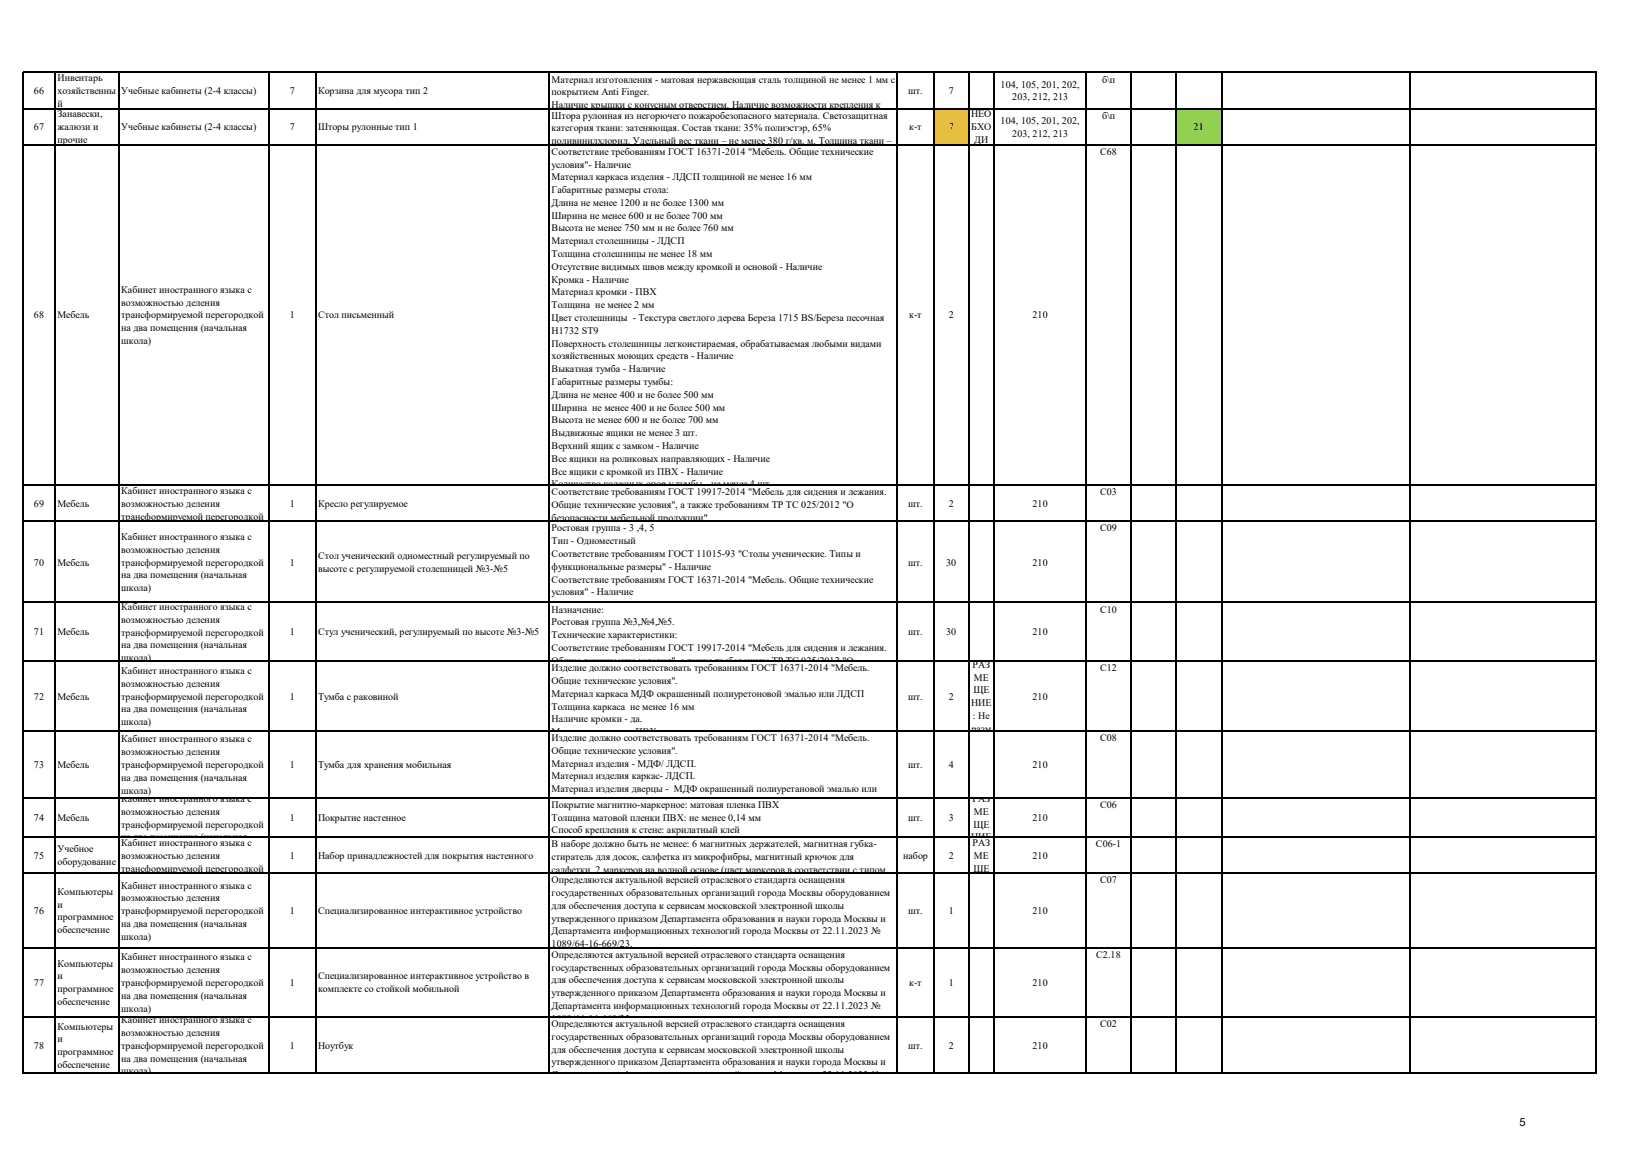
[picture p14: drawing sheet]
<svg xmlns="http://www.w3.org/2000/svg" width="297mm" height="210mm" viewBox="0 0 297 210" stroke-linecap="round" stroke-linejoin="round" font-family="sans-serif">
<defs><g id="words">
<text font-size="2" x="276.5" y="205">5</text>
<g font-size="1.8">
<text x="6.2" y="17.1">66</text>
<text x="10.5" y="14.8">Инвентарь</text>
<text x="10.5" y="17.1">хозяйственны</text>
<text x="22.1" y="17.1">Учебные кабинеты (2-4 классы)</text>
<text x="52.8" y="17.1">7</text>
<text x="57.9" y="17.1">Корзина для мусора тип 2</text>
<text x="100.4" y="15">Материал изготовления - матовая нержавеющая сталь толщиной не менее 1 мм с</text>
<text x="100.4" y="17.4">покрытием Anti Finger.</text>
<text x="165.3" y="17.1">шт.</text>
<text x="172.7" y="17.1">7</text>
<text x="182.1" y="16">104, 105, 201, 202,</text>
<text x="200.6" y="15">б\п</text>
<text x="6.2" y="23.7">67</text>
<text x="10.5" y="19.5">й</text>
<text x="10.5" y="21.4">Занавески,</text>
<text x="10.5" y="23.7">жалюзи и</text>
<text x="22.1" y="23.7">Учебные кабинеты (2-4 классы)</text>
<text x="52.8" y="23.7">7</text>
<text x="57.9" y="23.7">Шторы рулонные тип 1</text>
<text x="100.4" y="19.7">Наличие крышки с конусным отверстием. Наличие возможности крепления к</text>
<text x="100.4" y="21.6">Штора рулонная из негорючего пожаробезопасного материала. Светозащитная</text>
<text x="100.4" y="23.9">категория ткани: затеняющая. Состав ткани: 35% полиэстэр, 65%</text>
<text x="165.5" y="23.7">к-т</text>
<text x="172.7" y="23.7">7</text>
<text x="176.7" y="21.4">НЕО</text>
<text x="176.8" y="23.7">БХО</text>
<text x="182.1" y="22.5">104, 105, 201, 202,</text>
<text x="184.2" y="18.3">203, 212, 213</text>
<text x="200.6" y="21.6">б\п</text>
<text x="217.2" y="23.7">21</text>
<text x="10.5" y="26">прочие</text>
<text x="100.4" y="26.3">поливинилхлорид. Удельный вес ткани – не менее 380 г/кв. м. Толщина ткани –</text>
<text x="100.4" y="28.2">Соответствие требованиям ГОСТ 16371-2014 &quot;Мебель. Общие технические</text>
<text x="177.3" y="26">ДИ</text>
<text x="184.2" y="24.9">203, 212, 213</text>
<text x="200.2" y="28.2">С68</text>
<text x="100.4" y="30.5">условия&quot;- Наличие</text>
<text x="100.4" y="32.8">Материал каркаса изделия - ЛДСП толщиной не менее 16 мм</text>
<text x="100.4" y="35.1">Габаритные размеры стола:</text>
<text x="100.4" y="37.5">Длина не менее 1200 и не более 1300 мм</text>
<text x="100.4" y="39.8">Ширина не менее 600 и не более 700 мм</text>
<text x="100.4" y="42.1">Высота не менее 750 мм и не более 760 мм</text>
<text x="100.4" y="44.5">Материал столешницы - ЛДСП</text>
<text x="100.4" y="46.8">Толщина столешницы не менее 18 мм</text>
<text x="22.1" y="53.3">Кабинет иностранного языка с</text>
<text x="100.4" y="49.1">Отсутствие видимых швов между кромкой и основой - Наличие</text>
<text x="100.4" y="51.4">Кромка - Наличие</text>
<text x="100.4" y="53.8">Материал кромки - ПВХ</text>
<text x="6.2" y="58">68</text>
<text x="10.5" y="58">Мебель</text>
<text x="22.1" y="55.6">возможностью деления</text>
<text x="22.1" y="58">трансформируемой перегородкой</text>
<text x="52.8" y="58">1</text>
<text x="57.9" y="58">Стол письменный</text>
<text x="100.4" y="56.1">Толщина не менее 2 мм</text>
<text x="100.4" y="58.4">Цвет столешницы - Текстура светлого дерева Береза 1715 BS/Береза песочная</text>
<text x="165.5" y="58">к-т</text>
<text x="172.7" y="58">2</text>
<text x="187.9" y="58">210</text>
<text x="22.1" y="60.3">на два помещения (начальная</text>
<text x="22.1" y="62.6">школа)</text>
<text x="100.4" y="60.8">H1732 ST9</text>
<text x="100.4" y="63.1">Поверхность столешницы легкоистираемая, обрабатываемая любыми видами</text>
<text x="100.4" y="65.4">хозяйственных моющих средств - Наличие</text>
<text x="100.4" y="67.8">Выкатная тумба - Наличие</text>
<text x="100.4" y="70.1">Габаритные размеры тумбы:</text>
<text x="100.4" y="72.4">Длина не менее 400 и не более 500 мм</text>
<text x="100.4" y="74.7">Ширина не менее 400 и не более 500 мм</text>
<text x="100.4" y="77.1">Высота не менее 600 и не более 700 мм</text>
<text x="100.4" y="79.4">Выдвижные ящики не менее 3 шт.</text>
<text x="100.4" y="81.7">Верхний ящик с замком - Наличие</text>
<text x="22.1" y="89.9">Кабинет иностранного языка с</text>
<text x="100.4" y="84">Все ящики на роликовых направляющих - Наличие</text>
<text x="100.4" y="86.4">Все ящики с кромкой из ПВХ - Наличие</text>
<text x="100.4" y="88.7">Количество колесных опор у тумбы - не менее 4 шт.</text>
<text x="6.2" y="92.3">69</text>
<text x="10.5" y="92.3">Мебель</text>
<text x="22.1" y="92.3">возможностью деления</text>
<text x="22.1" y="94.6">трансформируемой перегородкой</text>
<text x="52.8" y="92.3">1</text>
<text x="57.9" y="92.3">Кресло регулируемое</text>
<text x="100.4" y="90.1">Cоответствие требованиям ГОСТ 19917-2014 &quot;Мебель для сидения и лежания.</text>
<text x="100.4" y="92.5">Общие технические условия&quot;, а также требованиям ТР ТС 025/2012 &quot;О</text>
<text x="100.4" y="94.8">безопасности мебельной продукции&quot;</text>
<text x="165.3" y="92.3">шт.</text>
<text x="172.7" y="92.3">2</text>
<text x="187.9" y="92.3">210</text>
<text x="200.2" y="90.1">С03</text>
<text x="22.1" y="98.3">Кабинет иностранного языка с</text>
<text x="22.1" y="100.6">возможностью деления</text>
<text x="57.9" y="101.7">Стол ученический одноместный регулируемый по</text>
<text x="100.4" y="96.7">Ростовая группа - 3 ,4, 5</text>
<text x="100.4" y="99">Тип - Одноместный</text>
<text x="100.4" y="101.4">Соответствие требованиям ГОСТ 11015-93 &quot;Столы ученические. Типы и</text>
<text x="200.2" y="96.7">С09</text>
<text x="6.2" y="102.9">70</text>
<text x="10.5" y="102.9">Мебель</text>
<text x="22.1" y="102.9">трансформируемой перегородкой</text>
<text x="22.1" y="105.3">на два помещения (начальная</text>
<text x="22.1" y="107.6">школа)</text>
<text x="52.8" y="102.9">1</text>
<text x="57.9" y="104.1">высоте с регулируемой столешницей №3-№5</text>
<text x="100.4" y="103.7">функциональные размеры&quot; - Наличие</text>
<text x="100.4" y="106">Соответствие требованиям ГОСТ 16371-2014 &quot;Мебель. Общие технические</text>
<text x="165.3" y="102.9">шт.</text>
<text x="172.2" y="102.9">30</text>
<text x="187.9" y="102.9">210</text>
<text x="22.1" y="111">Кабинет иностранного языка с</text>
<text x="22.1" y="113.4">возможностью деления</text>
<text x="100.4" y="108.3">условия&quot; - Наличие</text>
<text x="100.4" y="110.7">Конструкция - Каркас, регулируемая столешница и экран</text>
<text x="100.4" y="111.5">Назначение:</text>
<text x="100.4" y="113.8">Ростовая группа №3,№4,№5.</text>
<text x="200.2" y="111.5">С10</text>
<text x="6.2" y="115.6">71</text>
<text x="10.5" y="115.6">Мебель</text>
<text x="22.1" y="115.7">трансформируемой перегородкой</text>
<text x="22.1" y="118">на два помещения (начальная</text>
<text x="52.8" y="115.6">1</text>
<text x="57.9" y="115.6">Стул ученический, регулируемый по высоте №3-№5</text>
<text x="100.4" y="116.1">Технические характеристики:</text>
<text x="100.4" y="118.5">Cоответствие требованиям ГОСТ 19917-2014 &quot;Мебель для сидения и лежания.</text>
<text x="165.3" y="115.6">шт.</text>
<text x="172.2" y="115.6">30</text>
<text x="187.9" y="115.6">210</text>
<text x="22.1" y="120.3">школа)</text>
<text x="22.1" y="122.7">Кабинет иностранного языка с</text>
<text x="22.1" y="125">возможностью деления</text>
<text x="100.4" y="120.8">Общие технические условия&quot;, а также требованиям ТР ТС 025/2012 &quot;О</text>
<text x="100.4" y="122.2">Изделие должно соответствовать требованиям ГОСТ 16371-2014 &quot;Мебель.</text>
<text x="100.4" y="124.5">Общие технические условия&quot;.</text>
<text x="177" y="121.5">РАЗ</text>
<text x="177.2" y="123.8">МЕ</text>
<text x="200.2" y="122.2">С12</text>
<text x="6.2" y="127.3">72</text>
<text x="10.5" y="127.3">Мебель</text>
<text x="22.1" y="127.3">трансформируемой перегородкой</text>
<text x="22.1" y="129.6">на два помещения (начальная</text>
<text x="22.1" y="132">школа)</text>
<text x="52.8" y="127.3">1</text>
<text x="57.9" y="127.3">Тумба с раковиной</text>
<text x="100.4" y="126.8">Материал каркаса МДФ окрашенный полиуретоновой эмалью или ЛДСП</text>
<text x="100.4" y="129.1">Толщина каркаса не менее 16 мм</text>
<text x="100.4" y="131.5">Наличие кромки - да.</text>
<text x="165.3" y="127.3">шт.</text>
<text x="172.7" y="127.3">2</text>
<text x="176.7" y="128.5">НИЕ</text>
<text x="177.1" y="130.8">: Не</text>
<text x="177.1" y="126.2">ЩЕ</text>
<text x="187.9" y="127.3">210</text>
<text x="22.1" y="135.1">Кабинет иностранного языка с</text>
<text x="22.1" y="137.4">возможностью деления</text>
<text x="100.4" y="133.8">Материал кромки - ПВХ.</text>
<text x="100.4" y="134.9">Изделие должно соответствовать требованиям ГОСТ 16371-2014 &quot;Мебель.</text>
<text x="100.4" y="137.2">Общие технические условия&quot;.</text>
<text x="176.8" y="133.2">разм</text>
<text x="200.2" y="134.9">С08</text>
<text x="6.2" y="139.8">73</text>
<text x="10.5" y="139.8">Мебель</text>
<text x="22.1" y="139.8">трансформируемой перегородкой</text>
<text x="22.1" y="142.1">на два помещения (начальная</text>
<text x="52.8" y="139.8">1</text>
<text x="57.9" y="139.8">Тумба для хранения мобильная</text>
<text x="100.4" y="139.5">Материал изделия - МДФ/ ЛДСП.</text>
<text x="100.4" y="141.8">Материал изделия каркас- ЛДСП.</text>
<text x="165.3" y="139.8">шт.</text>
<text x="172.7" y="139.8">4</text>
<text x="187.9" y="139.8">210</text>
<text x="6.2" y="149.4">74</text>
<text x="10.5" y="149.4">Мебель</text>
<text x="22.1" y="144.4">школа)</text>
<text x="22.1" y="145.9">Кабинет иностранного языка с</text>
<text x="22.1" y="148.3">возможностью деления</text>
<text x="52.8" y="149.4">1</text>
<text x="57.9" y="149.4">Покрытие настенное</text>
<text x="100.4" y="144.2">Материал изделия дверцы - МДФ окрашенный полиуретановой эмалью или</text>
<text x="100.4" y="146.5">ЛДСП.</text>
<text x="100.4" y="147">Покрытие магнитно-маркерное: матовая пленка ПВХ</text>
<text x="100.4" y="149.3">Толщина матовой пленки ПВХ: не менее 0,14 мм</text>
<text x="165.3" y="149.4">шт.</text>
<text x="172.7" y="149.4">3</text>
<text x="177" y="145.9">РАЗ</text>
<text x="177.2" y="148.3">МЕ</text>
<text x="187.9" y="149.4">210</text>
<text x="200.2" y="147">С06</text>
<text x="10.5" y="155.1">Учебное</text>
<text x="22.1" y="150.6">трансформируемой перегородкой</text>
<text x="22.1" y="152.9">на два помещения (начальная</text>
<text x="22.1" y="153.9">Кабинет иностранного языка с</text>
<text x="100.4" y="151.7">Способ крепления к стене: акрилатный клей</text>
<text x="100.4" y="154">Качество поверхности: без видимых стыков и неровностей, повышенная</text>
<text x="100.4" y="154.2">В наборе должно быть не менее: 6 магнитных держателей, магнитная губка-</text>
<text x="176.7" y="152.9">НИЕ</text>
<text x="177" y="153.9">РАЗ</text>
<text x="177.1" y="150.6">ЩЕ</text>
<text x="199.5" y="154.2">С06-1</text>
<text x="6.2" y="156.3">75</text>
<text x="10.5" y="157.4">оборудование</text>
<text x="22.1" y="156.3">возможностью деления</text>
<text x="22.1" y="158.6">трансформируемой перегородкой</text>
<text x="22.1" y="161.7">Кабинет иностранного языка с</text>
<text x="52.8" y="156.3">1</text>
<text x="57.9" y="156.3">Набор принадлежностей для покрытия настенного</text>
<text x="100.4" y="156.5">стиратель для досок, салфетка из микрофибры, магнитный крючок для</text>
<text x="100.4" y="158.8">салфетки, 2 маркеров на водной основе (цвет маркеров в соответствии с типом</text>
<text x="100.4" y="160.7">Определяются актуальной версией отраслевого стандарта оснащения</text>
<text x="164.4" y="156.3">набор</text>
<text x="172.7" y="156.3">2</text>
<text x="177.1" y="158.6">ЩЕ</text>
<text x="177.2" y="156.3">МЕ</text>
<text x="187.9" y="156.3">210</text>
<text x="200.2" y="160.7">С07</text>
<text x="6.2" y="166.4">76</text>
<text x="10.5" y="162.8">Компьютеры</text>
<text x="10.5" y="165.2">и</text>
<text x="10.5" y="167.5">программное</text>
<text x="22.1" y="164">возможностью деления</text>
<text x="22.1" y="166.4">трансформируемой перегородкой</text>
<text x="52.8" y="166.4">1</text>
<text x="57.9" y="166.4">Специализированное интерактивное устройство</text>
<text x="100.4" y="163.1">государственных образовательных организаций города Москвы оборудованием</text>
<text x="100.4" y="165.4">для обеспечения доступа к сервисам московской электронной школы</text>
<text x="100.4" y="167.7">утвержденного приказом Департамента образования и науки города Москвы и</text>
<text x="165.3" y="166.4">шт.</text>
<text x="172.7" y="166.4">1</text>
<text x="187.9" y="166.4">210</text>
<text x="10.5" y="169.8">обеспечение</text>
<text x="22.1" y="168.7">на два помещения (начальная</text>
<text x="22.1" y="171">школа)</text>
<text x="100.4" y="170">Департамента информационных технологий города Москвы от 22.11.2023 №</text>
<text x="100.4" y="172.4">1089/64-16-669/23.</text>
<text x="6.2" y="179.4">77</text>
<text x="10.5" y="175.9">Компьютеры</text>
<text x="10.5" y="178.3">и</text>
<text x="22.1" y="174.8">Кабинет иностранного языка с</text>
<text x="22.1" y="177.1">возможностью деления</text>
<text x="22.1" y="179.4">трансформируемой перегородкой</text>
<text x="52.8" y="179.4">1</text>
<text x="57.9" y="178.3">Специализированное интерактивное устройство в</text>
<text x="100.4" y="174.3">Определяются актуальной версией отраслевого стандарта оснащения</text>
<text x="100.4" y="176.6">государственных образовательных организаций города Москвы оборудованием</text>
<text x="100.4" y="179">для обеспечения доступа к сервисам московской электронной школы</text>
<text x="165.5" y="179.4">к-т</text>
<text x="172.7" y="179.4">1</text>
<text x="187.9" y="179.4">210</text>
<text x="199.5" y="174.3">С2.18</text>
<text x="10.5" y="180.6">программное</text>
<text x="10.5" y="182.9">обеспечение</text>
<text x="22.1" y="181.8">на два помещения (начальная</text>
<text x="22.1" y="184.1">школа)</text>
<text x="57.9" y="180.6">комплекте со стойкой мобильной</text>
<text x="100.4" y="181.3">утвержденного приказом Департамента образования и науки города Москвы и</text>
<text x="100.4" y="183.6">Департамента информационных технологий города Москвы от 22.11.2023 №</text>
<text x="100.4" y="186">1089/64-16-669/23.</text>
<text x="6.2" y="190.8">78</text>
<text x="10.5" y="187.4">Компьютеры</text>
<text x="10.5" y="189.7">и</text>
<text x="22.1" y="186.2">Кабинет иностранного языка с</text>
<text x="22.1" y="188.5">возможностью деления</text>
<text x="22.1" y="190.9">трансформируемой перегородкой</text>
<text x="52.8" y="190.8">1</text>
<text x="57.9" y="190.8">Ноутбук</text>
<text x="100.4" y="186.9">Определяются актуальной версией отраслевого стандарта оснащения</text>
<text x="100.4" y="189.2">государственных образовательных организаций города Москвы оборудованием</text>
<text x="100.4" y="191.5">для обеспечения доступа к сервисам московской электронной школы</text>
<text x="165.3" y="190.8">шт.</text>
<text x="172.7" y="190.8">2</text>
<text x="187.9" y="190.8">210</text>
<text x="200.2" y="186.9">С02</text>
<text x="10.5" y="192">программное</text>
<text x="10.5" y="194.3">обеспечение</text>
<text x="22.1" y="193.2">на два помещения (начальная</text>
<text x="22.1" y="195.5">школа)</text>
<text x="100.4" y="193.9">утвержденного приказом Департамента образования и науки города Москвы и</text>
<text x="100.4" y="196.2">Департамента информационных технологий города Москвы от 22.11.2023 №</text>
</g>
</g></defs>
<path d="M169.9 19.7h6.4v6.6h-6.4z" fill-rule="evenodd" fill="#ffc000"/>
<path d="M214 19.7h8.3v6.6h-8.3z" fill-rule="evenodd" fill="#92d050"/>
<g fill="none" stroke="#000" stroke-width=".21">
<path d="M4.2 13.1v182.3M4.3 13.2h286.3M4.3 19.7h286.3M10.1 13.3v182.1M21.7 13.3v182.1M48.9 13.3v182.1M57.5 13.3v182.1M100 13.3v182.1M163.3 13.3v182.1M169.9 13.3v182.1M176.3 13.3v182.1M180.9 13.3v182.1"/>
<path d="M197.7 13.3v182.1M205.8 13.3v182.1M214 13.3v182.1M222.3 13.3v182.1M256.6 13.3v182.1M290.5 13.3v182.1M4.3 26.3h286.3M4.3 88.3h286.3M4.3 94.9h286.3M4.3 109.6h286.3M4.3 120.3h286.3M4.3 133h286.3"/>
<path d="M4.3 145.2h286.3M4.3 152.3h286.3M4.3 158.9h286.3M4.3 172.5h286.3M4.3 185.1h286.3M4.3 195.3h286.3"/>
</g>
<use href="#words"/>
</svg>
